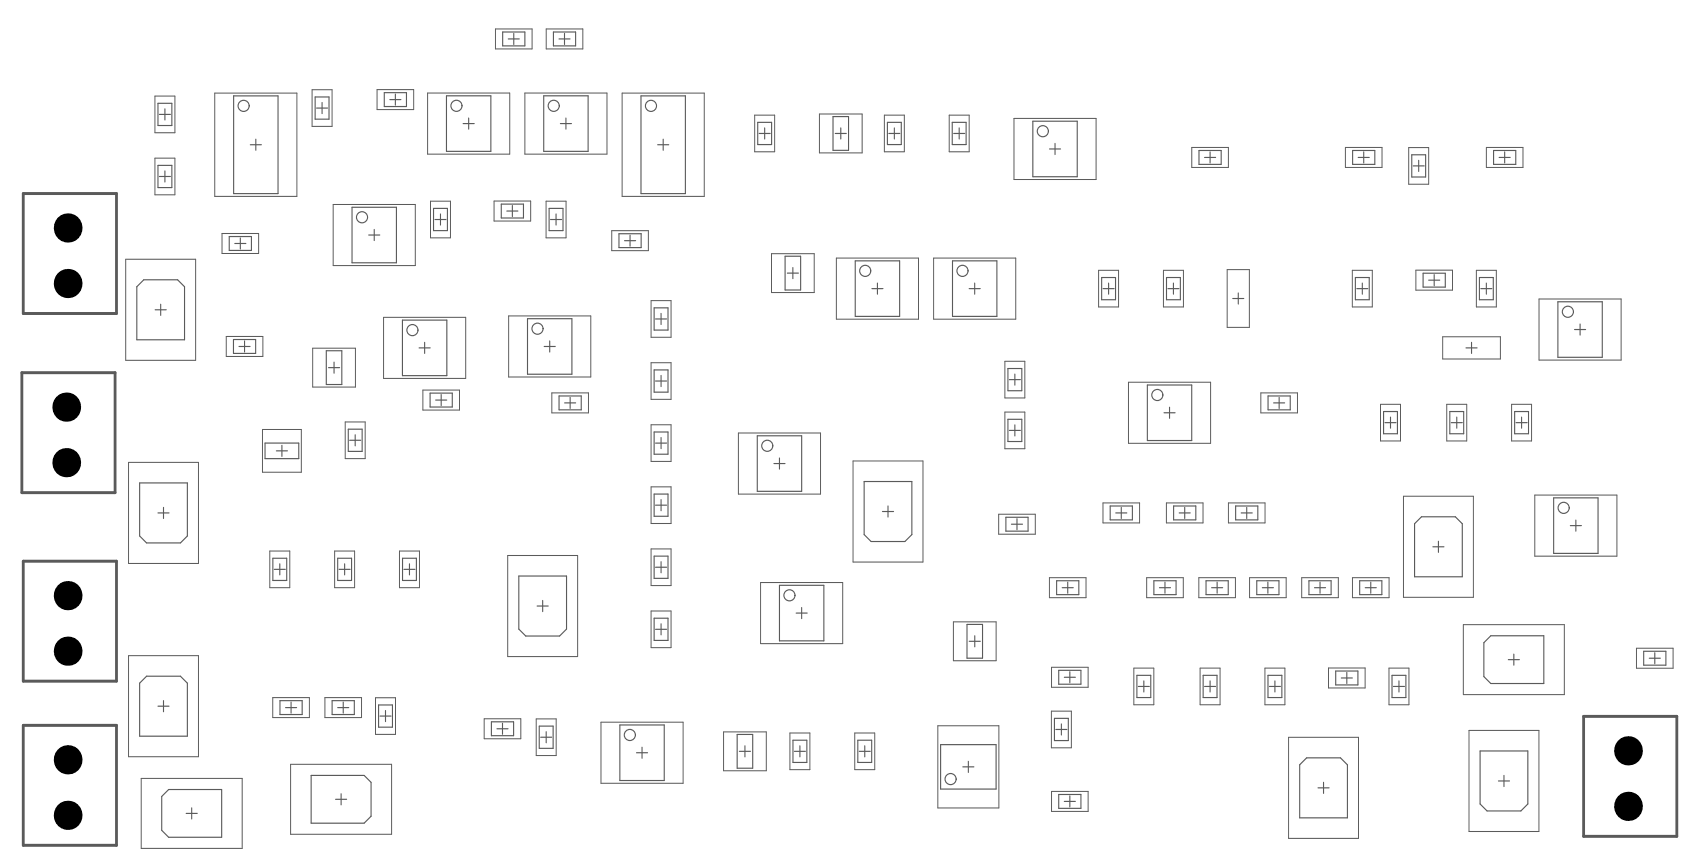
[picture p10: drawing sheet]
<svg xmlns="http://www.w3.org/2000/svg" width="507mm" height="260mm" viewBox="0 0 507 260" stroke-linecap="round" stroke-linejoin="round" font-family="sans-serif">
<g fill="none" stroke="#5a5a5a" stroke-width=".34">
<path d="M150.8 9.6h6.7v4.2h-6.7zM152.5 11.7h3.3M154.1 10v3.3M166 9.6h6.7v4.2h-6.7zM167.7 11.7h3.3M169.4 10v3.3M47.4 31h4.2v6.6h-4.2zM47.8 34.3h3.3M49.5 32.7v3.3M70.1 28.8h13.3v29.3h-13.3zM94.5 29.1h4.2v6.6h-4.2zM95 32.4h3.3"/>
<path d="M96.6 30.7v3.4M115.3 27.8h6.6v4.2h-6.6zM116.9 29.9h3.4M118.6 28.2v3.3M133.9 28.7h13.4v16.7h-13.4zM138.9 37.1h3.4M140.6 35.4v3.3M163.1 28.7h13.3v16.7h-13.3zM168.1 37.1h3.3M169.8 35.4v3.3M192.3 28.8h13.3v29.3h-13.3zM227.3 36.7h4.2v6.7h-4.2z"/>
<path d="M229.4 38.4v3.3M249.9 35h4.7v10.1h-4.7zM252.2 38.4v3.3M266.2 36.7h4.2v6.7h-4.2zM268.3 38.4v3.3M285.7 36.7h4.1v6.7h-4.1zM287.8 38.4v3.3M309.8 36.4h13.4v16.6h-13.4zM47.4 49.6h4.2v6.7h-4.2zM47.8 52.9h3.3M49.5 51.3v3.3M75.1 43.4h3.3"/>
<path d="M76.7 41.7v3.4M197.3 43.4h3.3M199 41.7v3.4M227.7 40h3.4M250.6 40h3.3M266.6 40h3.4M286.1 40h3.3M314.8 44.7h3.4M316.5 43v3.3M359.7 45.1h6.7v4.2h-6.7zM361.4 47.2h3.3M363 45.6v3.3"/>
<path d="M405.8 45.1h6.6v4.2h-6.6zM407.4 47.2h3.4M409.1 45.6v3.3M423.5 46.4h4.2v6.7h-4.2zM423.9 49.8h3.4M425.6 48.1v3.3M448.1 45.1h6.6v4.2h-6.6zM449.7 47.2h3.4M451.4 45.6v3.3M68.8 71h6.6v4.1h-6.6zM70.4 73h3.4M72.1 71.4v3.3"/>
<path d="M105.6 62.2h13.3v16.6h-13.3zM110.6 70.5h3.3M112.3 68.8v3.4M130.1 62.5h4.1v6.7h-4.1zM130.5 65.8h3.3M132.1 64.2v3.3M150.4 61.2h6.6v4.2h-6.6zM152 63.3h3.4M153.7 61.6v3.4M164.7 62.5h4.2v6.7h-4.2zM165.2 65.8h3.3M166.8 64.2v3.3"/>
<path d="M185.7 70.1h6.6v4.2h-6.6zM187.4 72.2h3.3M189 70.5v3.4M235.5 76.9h4.7v10.1h-4.7zM256.6 78.2h13.3v16.7h-13.3zM285.7 78.2h13.4v16.7h-13.4zM43.1 83.9h10.2l2.1 2.1v15.9h-14.4v-15.9zM46.5 92.9h3.4M48.2 91.3v3.3M120.7 96h13.3v16.7h-13.3zM158.3 95.6h13.3v16.7h-13.3zM196.2 92.3h4.2v6.7h-4.2z"/>
<path d="M196.7 95.7h3.3M198.3 94v3.3M236.2 81.9h3.3M237.9 80.3v3.3M261.6 86.6h3.3M263.2 84.9v3.3M290.7 86.6h3.4M292.4 84.9v3.3M330.5 83.2h4.2v6.7h-4.2zM330.9 86.6h3.3M332.6 84.9v3.3M349.9 83.2h4.2v6.7h-4.2z"/>
<path d="M350.4 86.6h3.3M352 84.9v3.3M369.8 89.5h3.3M371.5 87.9v3.3M406.6 83.2h4.2v6.7h-4.2zM407 86.6h3.4M408.7 84.9v3.3M426.9 82h6.7v4.1h-6.7zM428.6 84h3.3M430.3 82.4v3.3M443.8 83.2h4.2v6.7h-4.2zM444.2 86.6h3.4"/>
<path d="M445.9 84.9v3.3M467.4 90.5h13.3v16.7h-13.3zM472.4 98.8h3.3M474 97.2v3.3M70 101.8h6.7v4.2h-6.7zM71.7 103.9h3.3M73.4 102.3v3.3M97.9 105.2h4.6v10.1h-4.6zM98.6 110.3h3.3M100.2 108.6v3.3M125.7 104.3h3.4M127.4 102.7v3.3"/>
<path d="M129 117.9h6.7v4.2h-6.7zM132.4 118.3v3.4M163.2 103.9h3.4M164.9 102.3v3.3M167.7 118.8h6.7v4.1h-6.7zM171 119.2v3.3M196.2 111h4.2v6.6h-4.2zM196.7 114.3h3.3M198.3 112.6v3.4M302.4 110.5h4.1v6.7h-4.1zM302.8 113.9h3.3M304.5 112.2v3.3"/>
<path d="M344.2 115.5h13.3v16.6h-13.3zM380.4 118.8h6.7v4.1h-6.7zM383.7 119.2v3.3M439.8 104.3h3.3M441.5 102.7v3.3M79.5 132.9h10.1v4.7h-10.1zM82.9 135.2h3.3M84.6 133.6v3.3M104.5 128.7h4.1v6.7h-4.1zM104.9 132.1h3.3M106.6 130.4v3.3M130.7 120h3.3"/>
<path d="M169.4 120.8h3.3M196.2 129.6h4.2v6.6h-4.2zM196.7 132.9h3.3M198.3 131.2v3.4M227.2 130.7h13.3v16.7h-13.3zM232.2 139h3.3M233.8 137.4v3.3M302.4 125.8h4.1v6.6h-4.1zM302.8 129.1h3.3M304.5 127.4v3.4M349.2 123.8h3.3M350.9 122.1v3.4"/>
<path d="M382.1 120.8h3.3M415.1 123.4h4.1v6.7h-4.1zM415.5 126.8h3.3M417.1 125.1v3.3M434.9 123.4h4.2v6.7h-4.2zM435.4 126.8h3.3M437 125.1v3.3M454.4 123.4h4.2v6.7h-4.2zM454.8 126.8h3.3M456.5 125.1v3.3M41.9 144.9h14.3v15.9l-2.1 2h-10.1l-2.1-2zM47.4 153.8h3.3"/>
<path d="M49.1 152.2v3.3M196.2 148.2h4.2v6.7h-4.2zM196.7 151.5h3.3M198.3 149.9v3.3M259.2 144.4h14.4v15.9l-2.1 2.1h-10.2l-2.1-2.1zM264.7 153.4h3.4M266.4 151.8v3.3M301.8 155.2h6.6v4.1h-6.6zM303.4 157.2h3.4M305.1 155.6v3.3M333.1 151.8h6.6v4.1h-6.6zM334.7 153.8h3.3"/>
<path d="M336.4 152.2v3.3M352.1 151.8h6.6v4.1h-6.6zM353.7 153.8h3.4M355.4 152.2v3.3M370.7 151.8h6.6v4.1h-6.6zM372.4 153.8h3.3M374 152.2v3.3M426.4 155h10.2l2.1 2.1v15.9h-14.3v-15.9zM466.1 149.3h13.3v16.7h-13.3zM471.1 157.7h3.3M472.8 156v3.3M81.9 167.4h4.1v6.7h-4.1z"/>
<path d="M82.3 170.8h3.3M83.9 169.1v3.3M101.3 167.4h4.2v6.7h-4.2zM101.7 170.8h3.4M103.4 169.1v3.3M120.8 167.4h4.1v6.7h-4.1zM121.2 170.8h3.3M122.8 169.1v3.3M155.6 172.8h14.4v15.9l-2.1 2.1h-10.2l-2.1-2.1zM196.2 166.8h4.2v6.7h-4.2zM196.7 170.1h3.3M198.3 168.5v3.3"/>
<path d="M233.8 175.6h13.4v16.6h-13.4zM317 174.2h6.6v4.2h-6.6zM318.6 176.3h3.4M320.3 174.6v3.3M346.2 174.2h6.6v4.2h-6.6zM347.8 176.3h3.4M349.5 174.6v3.3M361.8 174.2h6.7v4.2h-6.7zM363.5 176.3h3.3M365.1 174.6v3.3M377 174.2h6.7v4.2h-6.7zM378.7 176.3h3.3"/>
<path d="M380.4 174.6v3.3M392.7 174.2h6.6v4.2h-6.6zM394.3 176.3h3.4M396 174.6v3.3M407.9 174.2h6.7v4.2h-6.7zM409.6 176.3h3.3M411.2 174.6v3.3M429.9 164h3.3M431.5 162.3v3.4M161.1 181.8h3.4M162.8 180.1v3.3M196.2 185.4h4.2v6.7h-4.2z"/>
<path d="M196.7 188.8h3.3M198.3 187.1v3.3M238.8 183.9h3.4M240.5 182.2v3.4M290.1 187.3h4.7v10.1h-4.7zM290.8 192.4h3.3M292.4 190.7v3.3M447.2 190.7h15.9v14.3h-15.9l-2-2.1v-10.1zM452.5 197.9h3.3M454.1 196.2v3.3M493.1 195.3h6.7v4.2h-6.7zM494.8 197.4h3.3"/>
<path d="M496.4 195.8v3.3M44 202.8h10.1l2.1 2.1v15.9h-14.3v-15.9zM47.4 211.8h3.3M49.1 210.2v3.3M84 210.2h6.6v4.1h-6.6zM85.7 212.2h3.3M87.3 210.6v3.3M99.6 210.2h6.7v4.1h-6.7zM101.3 212.2h3.3M103 210.6v3.3M113.6 211.4h4.1v6.7h-4.1zM114 214.8h3.3"/>
<path d="M115.7 213.1v3.3M147.4 216.5h6.7v4.2h-6.7zM149.1 218.6h3.3M150.7 216.9v3.4M161.8 217.8h4.1v6.7h-4.1zM163.9 219.5v3.3M186 217.5h13.3v16.6h-13.3zM316.3 215.5h4.2v6.6h-4.2zM316.7 218.8h3.4M317.6 201.1h6.7v4.1h-6.7zM318.4 217.1v3.4M319.3 203.1h3.3"/>
<path d="M320.9 201.5v3.3M341.1 202.6h4.1v6.6h-4.1zM341.5 205.9h3.3M343.1 204.2v3.4M360.9 202.6h4.2v6.6h-4.2zM361.4 205.9h3.3M363 204.2v3.4M380.4 202.6h4.2v6.6h-4.2zM380.8 205.9h3.3M382.5 204.2v3.4M400.7 201.3h6.7v4.1h-6.7zM402.4 203.4h3.3"/>
<path d="M404 201.7v3.3M417.6 202.6h4.2v6.6h-4.2zM418 205.9h3.3M419.7 204.2v3.4M50.6 236.8h15.9v14.3h-15.9l-2.1-2v-10.2zM93.3 232.6h15.9l2.1 2.1v10.1l-2.1 2.1h-15.9zM100.7 239.7h3.3M102.3 238.1v3.3M162.2 221.1h3.3M190.9 225.8h3.4M192.6 224.1v3.3M221.1 220.3h4.7v10.1h-4.7z"/>
<path d="M221.8 225.4h3.3M223.5 223.7v3.3M237.9 222h4.2v6.7h-4.2zM238.3 225.4h3.3M240 223.7v3.3M257.3 222h4.2v6.7h-4.2zM257.8 225.4h3.3M259.4 223.7v3.3M282.2 223.3h16.6v13.4h-16.6zM288.8 230h3.4M290.5 228.3v3.4M317.6 238.3h6.7v4.2h-6.7z"/>
<path d="M320.9 238.7v3.3M392 227.3h10.1l2.1 2.1v15.9h-14.3v-15.9zM395.4 236.3h3.3M397.1 234.6v3.4M444 225.2h14.3v16l-2 2h-10.2l-2.1-2zM449.5 234.2h3.4M451.2 232.6v3.3M55.8 244h3.4M57.5 242.3v3.3M319.3 240.4h3.3"/>
<circle cx="73.1" cy="31.8" r="1.67"/>
<circle cx="136.9" cy="31.7" r="1.67"/>
<circle cx="166.1" cy="31.7" r="1.67"/>
<circle cx="195.3" cy="31.8" r="1.67"/>
<circle cx="312.8" cy="39.4" r="1.67"/>
<circle cx="108.6" cy="65.2" r="1.67"/>
<circle cx="123.7" cy="99" r="1.67"/>
<circle cx="161.2" cy="98.6" r="1.67"/>
<circle cx="259.6" cy="81.2" r="1.67"/>
<circle cx="288.7" cy="81.2" r="1.67"/>
<circle cx="470.4" cy="93.5" r="1.67"/>
<circle cx="347.2" cy="118.5" r="1.67"/>
<circle cx="230.2" cy="133.7" r="1.67"/>
<circle cx="469.1" cy="152.3" r="1.67"/>
<circle cx="236.8" cy="178.6" r="1.67"/>
<circle cx="188.9" cy="220.5" r="1.67"/>
<circle cx="285.2" cy="233.7" r="1.67"/>
</g>
<g fill="none" stroke="#5a5a5a" stroke-width=".3">
<path d="M148.6 8.7h11v6h-11zM163.9 8.7h10.9v6h-10.9zM46.5 28.8h6v11h-6zM64.4 27.9h24.7v31h-24.7zM93.6 26.9h6v11h-6zM113.1 26.9h11v6h-11zM128.3 27.9h24.6v18.3h-24.6zM157.5 27.9h24.6v18.3h-24.6zM186.6 27.9h24.7v31h-24.7zM226.4 34.5h6v11h-6zM245.8 34.2h12.8v11.7h-12.8zM265.3 34.5h6v11h-6z"/>
<path d="M284.8 34.5h5.9v11h-5.9zM304.2 35.5h24.6v18.3h-24.6zM46.5 47.4h6v11h-6zM357.5 44.2h11v6h-11zM403.6 44.2h11v6h-11zM422.6 44.3h6v11h-6zM445.9 44.2h11v6h-11zM37.7 77.8h21v30.3h-21zM66.6 70h11v6h-11zM99.9 61.3h24.7v18.4h-24.7zM129.1 60.3h6v11h-6zM148.2 60.3h11v6h-11z"/>
<path d="M163.8 60.3h6v11h-6zM183.5 69.2h11v6h-11zM231.4 76.1h12.9v11.6h-12.9zM250.9 77.4h24.6v18.3h-24.6zM280.1 77.4h24.6v18.3h-24.6zM115.1 95.2h24.6v18.3h-24.6zM152.6 94.8h24.6v18.3h-24.6zM195.3 90.2h6v11h-6zM329.6 81.1h6v11h-6zM349 81.1h6v11h-6zM368.1 80.9h6.7v17.3h-6.7zM405.7 81.1h6v11h-6z"/>
<path d="M424.8 81h10.9v6h-10.9zM442.9 81.1h6v11h-6zM461.7 89.7h24.6v18.3h-24.6zM67.9 100.9h11v6h-11zM93.8 104.4h12.8v11.7h-12.8zM126.9 117h10.9v6h-10.9zM165.5 117.8h11v6h-11zM195.3 108.8h6v11h-6zM301.5 108.4h6v11h-6zM338.5 114.6h24.7v18.4h-24.7zM378.2 117.8h11v6h-11zM432.8 101h17.3v6.7h-17.3z"/>
<path d="M38.6 138.7h20.9v30.3h-20.9zM78.7 128.8h11.7v12.8h-11.7zM103.6 126.6h6v11h-6zM195.3 127.4h6v11h-6zM221.5 129.9h24.7v18.3h-24.7zM255.9 138.3h21v30.3h-21zM301.5 123.6h6v11h-6zM414.1 121.3h6v11h-6zM434 121.3h6v11h-6zM453.5 121.3h6v11h-6zM195.3 146h6v11h-6zM299.6 154.2h11v6h-11z"/>
<path d="M330.9 150.9h11v5.9h-11zM349.9 150.9h11v5.9h-11zM368.5 150.9h11v5.9h-11zM421 148.8h21v30.4h-21zM460.4 148.5h24.7v18.3h-24.7zM80.9 165.3h6v11h-6zM100.4 165.3h6v11h-6zM119.8 165.3h6v11h-6zM152.3 166.6h21v30.3h-21zM195.3 164.6h6v11h-6zM228.2 174.7h24.6v18.4h-24.6zM314.8 173.3h11v6h-11z"/>
<path d="M344 173.3h11v6h-11zM359.6 173.3h11v6h-11zM374.9 173.3h11v6h-11zM390.5 173.3h11v6h-11zM405.7 173.3h11v6h-11zM38.6 196.7h20.9v30.3h-20.9zM195.3 183.3h6v11h-6zM286 186.5h12.8v11.7h-12.8zM439 187.4h30.3v20.9h-30.3zM490.9 194.4h11v6h-11zM81.8 209.2h11v6h-11zM97.5 209.2h11v6h-11z"/>
<path d="M112.7 209.3h5.9v11h-5.9zM145.3 215.6h10.9v6h-10.9zM160.9 215.6h6v11h-6zM180.3 216.6h24.6v18.3h-24.6zM217.1 219.5h12.8v11.7h-12.8zM237 219.9h6v11h-6zM256.4 219.9h6v11h-6zM281.3 217.7h18.4v24.6h-18.4zM315.4 213.3h6v11h-6zM315.5 200.1h10.9v6h-10.9zM340.2 200.4h5.9v11h-5.9zM360 200.4h6v11h-6z"/>
<path d="M379.5 200.4h6v11h-6zM398.5 200.4h11v6h-11zM416.7 200.4h6v11h-6zM440.7 219.1h21v30.3h-21zM42.4 233.5h30.3v21h-30.3zM87.2 229.2h30.3v21h-30.3zM315.5 237.4h10.9v6h-10.9zM386.6 221.2h20.9v30.3h-20.9z"/>
</g>
<path d="M7 58.1h27.9v35.9h-27.9zM6.6 111.8h27.9v36h-27.9zM7 168.3h27.9v36h-27.9zM7 217.6h27.9v36h-27.9zM475.1 214.9h27.9v36h-27.9z" fill="none" stroke="#5a5a5a" stroke-width=".87"/>
<g fill="#000">
<circle cx="20.3" cy="68.4" r="4.3"/>
<circle cx="20.3" cy="85" r="4.3"/>
<circle cx="19.9" cy="138.8" r="4.3"/>
<circle cx="19.9" cy="122.1" r="4.3"/>
<circle cx="20.3" cy="178.7" r="4.3"/>
<circle cx="20.3" cy="195.3" r="4.3"/>
<circle cx="20.3" cy="227.9" r="4.3"/>
<circle cx="488.4" cy="225.2" r="4.3"/>
<circle cx="20.3" cy="244.6" r="4.3"/>
<circle cx="488.4" cy="241.9" r="4.3"/>
</g>
</svg>
